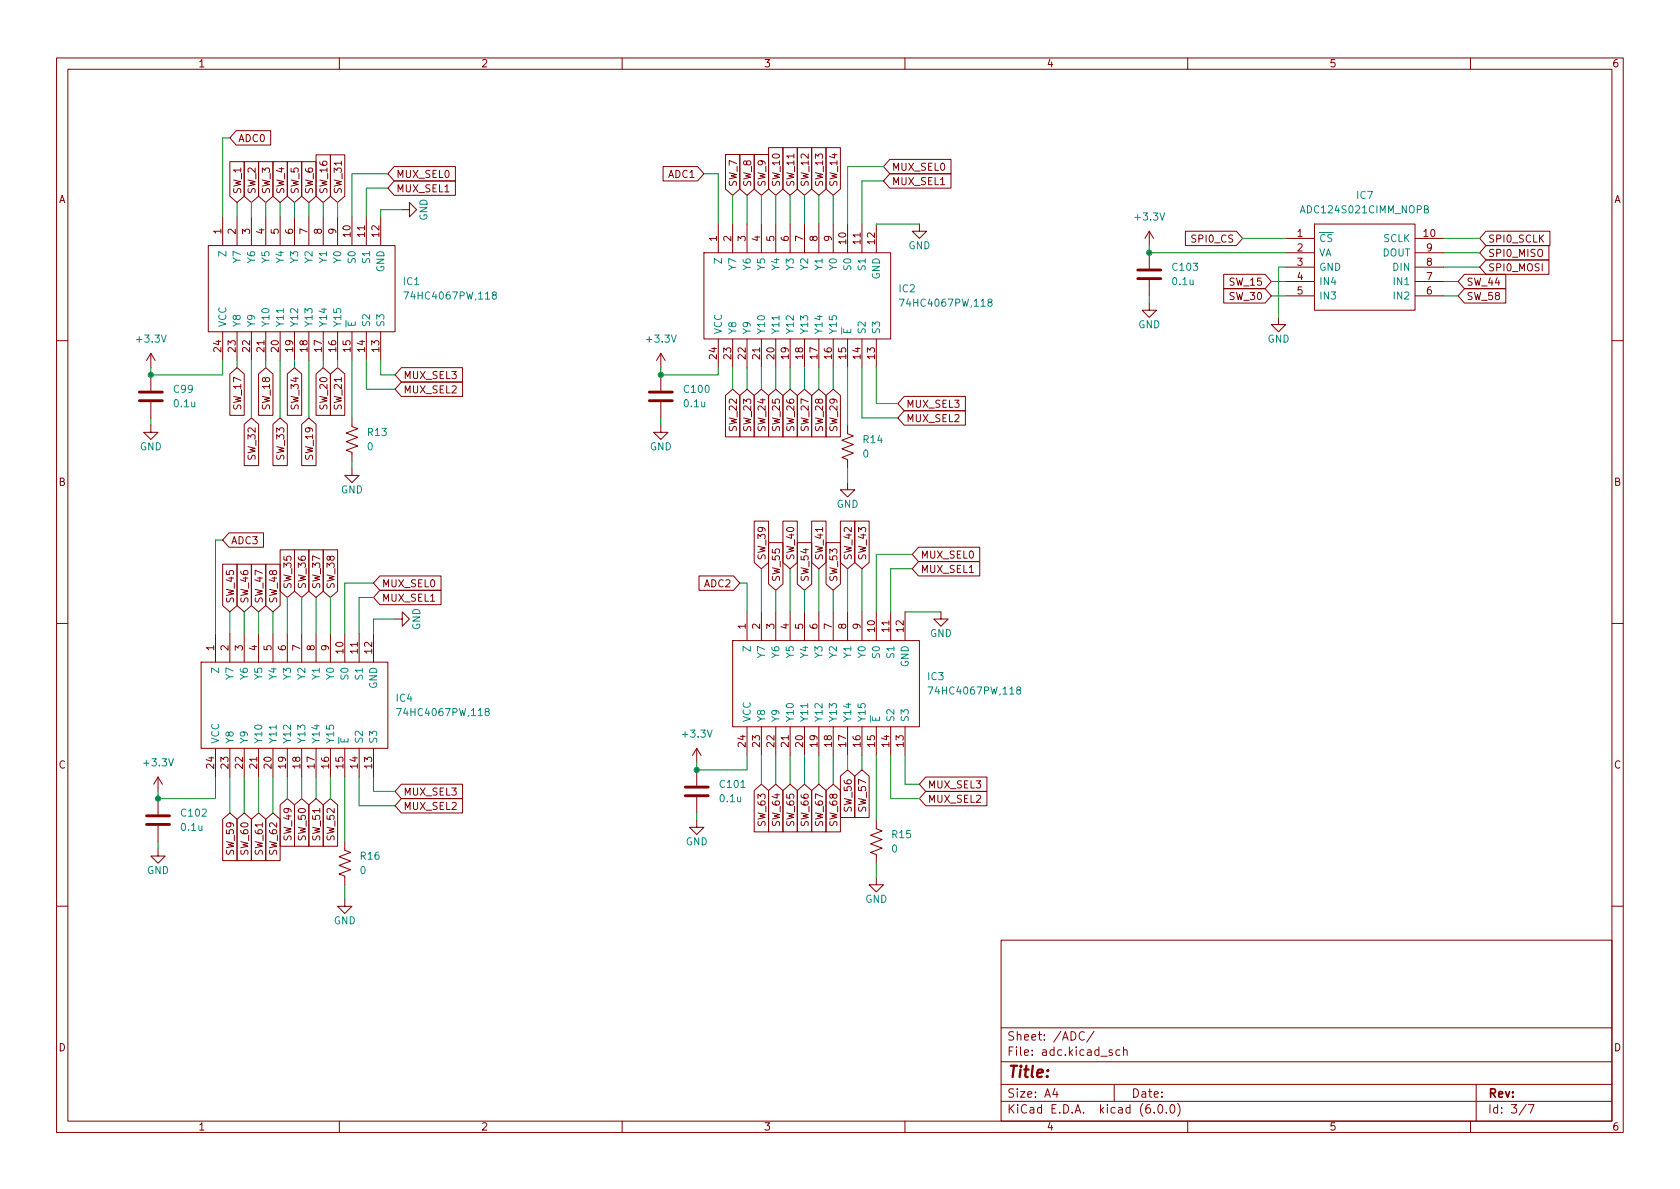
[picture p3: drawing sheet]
<svg xmlns="http://www.w3.org/2000/svg" width="297mm" height="210mm" viewBox="0 0 297 210" stroke-linecap="round" stroke-linejoin="round" font-family="sans-serif">
<defs><g id="words">
<text font-size="2.8" fill="#840000" x="178" y="190.6">Title:</text>
<g font-size="2.1" fill="#840000">
<text x="178" y="184">Sheet: /ADC/</text>
<text x="178" y="186.7">File: adc.kicad_sch</text>
<text x="178" y="196.9">KiCad E.D.A. kicad (6.0.0)</text>
<text x="178" y="194.1">Size: A4</text>
<text x="200" y="194.1">Date:</text>
<text x="263" y="194.1">Rev:</text>
<text x="263" y="196.9">Id: 3/7</text>
</g>
<g font-size="1.8" fill="#840000">
<text x="35" y="11.9">1</text>
<text x="85" y="11.9">2</text>
<text x="135" y="11.9">3</text>
<text x="185" y="11.9">4</text>
<text x="235" y="11.9">5</text>
<text x="285" y="11.9">6</text>
<text x="42.1" y="25.1">ADC0</text>
<text x="10.3" y="35.9">A</text>
<text x="42.6" y="34.4" transform="rotate(-90 42.6 34.4)">SW_1</text>
<text x="45.2" y="34.4" transform="rotate(-90 45.2 34.4)">SW_2</text>
<text x="47.7" y="34.4" transform="rotate(-90 47.7 34.4)">SW_3</text>
<text x="50.3" y="34.4" transform="rotate(-90 50.3 34.4)">SW_4</text>
<text x="52.8" y="34.4" transform="rotate(-90 52.8 34.4)">SW_5</text>
<text x="55.3" y="34.4" transform="rotate(-90 55.3 34.4)">SW_6</text>
<text x="57.9" y="34.4" transform="rotate(-90 57.9 34.4)">SW_16</text>
<text x="60.4" y="34.4" transform="rotate(-90 60.4 34.4)">SW_31</text>
<text x="70" y="31.5">MUX_SEL0</text>
<text x="70" y="34">MUX_SEL1</text>
<text x="118.2" y="31.5">ADC1</text>
<text x="130.3" y="33.1" transform="rotate(-90 130.3 33.1)">SW_7</text>
<text x="132.8" y="33.1" transform="rotate(-90 132.8 33.1)">SW_8</text>
<text x="135.3" y="33.1" transform="rotate(-90 135.3 33.1)">SW_9</text>
<text x="137.9" y="33.1" transform="rotate(-90 137.9 33.1)">SW_10</text>
<text x="140.4" y="33.1" transform="rotate(-90 140.4 33.1)">SW_11</text>
<text x="143" y="33.1" transform="rotate(-90 143 33.1)">SW_12</text>
<text x="145.5" y="33.1" transform="rotate(-90 145.5 33.1)">SW_13</text>
<text x="148" y="33.1" transform="rotate(-90 148 33.1)">SW_14</text>
<text x="157.6" y="30.2">MUX_SEL0</text>
<text x="157.6" y="32.7">MUX_SEL1</text>
<text x="285.3" y="35.9">A</text>
<text x="39.1" y="41.4" transform="rotate(-90 39.1 41.4)">1</text>
<text x="41.7" y="41.4" transform="rotate(-90 41.7 41.4)">2</text>
<text x="44.2" y="41.4" transform="rotate(-90 44.2 41.4)">3</text>
<text x="46.7" y="41.4" transform="rotate(-90 46.7 41.4)">4</text>
<text x="49.3" y="41.4" transform="rotate(-90 49.3 41.4)">5</text>
<text x="51.8" y="41.4" transform="rotate(-90 51.8 41.4)">6</text>
<text x="54.4" y="41.4" transform="rotate(-90 54.4 41.4)">7</text>
<text x="56.9" y="41.4" transform="rotate(-90 56.9 41.4)">8</text>
<text x="59.4" y="41.4" transform="rotate(-90 59.4 41.4)">9</text>
<text x="62" y="41.9" transform="rotate(-90 62 41.9)">10</text>
<text x="64.5" y="41.9" transform="rotate(-90 64.5 41.9)">11</text>
<text x="67.1" y="41.9" transform="rotate(-90 67.1 41.9)">12</text>
<text x="229.4" y="41.9">1</text>
<text x="251.7" y="41.9">10</text>
<text x="126.7" y="42.7" transform="rotate(-90 126.7 42.7)">1</text>
<text x="129.3" y="42.7" transform="rotate(-90 129.3 42.7)">2</text>
<text x="131.8" y="42.7" transform="rotate(-90 131.8 42.7)">3</text>
<text x="134.4" y="42.7" transform="rotate(-90 134.4 42.7)">4</text>
<text x="136.9" y="42.7" transform="rotate(-90 136.9 42.7)">5</text>
<text x="139.4" y="42.7" transform="rotate(-90 139.4 42.7)">6</text>
<text x="142" y="42.7" transform="rotate(-90 142 42.7)">7</text>
<text x="144.5" y="42.7" transform="rotate(-90 144.5 42.7)">8</text>
<text x="147.1" y="42.7" transform="rotate(-90 147.1 42.7)">9</text>
<text x="149.6" y="43.1" transform="rotate(-90 149.6 43.1)">10</text>
<text x="152.1" y="43.1" transform="rotate(-90 152.1 43.1)">11</text>
<text x="154.7" y="43.1" transform="rotate(-90 154.7 43.1)">12</text>
<text x="211" y="42.9">SPI0_CS</text>
<text x="229.4" y="44.4">2</text>
<text x="229.4" y="47">3</text>
<text x="252.2" y="47">8</text>
<text x="252.2" y="44.4">9</text>
<text x="263.1" y="45.4">SPI0_MISO</text>
<text x="263.1" y="48">SPI0_MOSI</text>
<text x="263.1" y="42.9">SPI0_SCLK</text>
<text x="217.6" y="50.5">SW_15</text>
<text x="217.6" y="53">SW_30</text>
<text x="229.4" y="49.5">4</text>
<text x="229.4" y="52.1">5</text>
<text x="252.2" y="52.1">6</text>
<text x="252.2" y="49.5">7</text>
<text x="259.2" y="53">SW_58</text>
<text x="259.2" y="50.5">SW_44</text>
<text x="39.1" y="62.2" transform="rotate(-90 39.1 62.2)">24</text>
<text x="41.7" y="62.2" transform="rotate(-90 41.7 62.2)">23</text>
<text x="44.2" y="62.2" transform="rotate(-90 44.2 62.2)">22</text>
<text x="46.7" y="62.2" transform="rotate(-90 46.7 62.2)">21</text>
<text x="49.3" y="62.2" transform="rotate(-90 49.3 62.2)">20</text>
<text x="51.8" y="62.2" transform="rotate(-90 51.8 62.2)">19</text>
<text x="54.4" y="62.2" transform="rotate(-90 54.4 62.2)">18</text>
<text x="56.9" y="62.2" transform="rotate(-90 56.9 62.2)">17</text>
<text x="59.4" y="62.2" transform="rotate(-90 59.4 62.2)">16</text>
<text x="62" y="62.2" transform="rotate(-90 62 62.2)">15</text>
<text x="64.5" y="62.2" transform="rotate(-90 64.5 62.2)">14</text>
<text x="67.1" y="62.2" transform="rotate(-90 67.1 62.2)">13</text>
<text x="126.7" y="63.5" transform="rotate(-90 126.7 63.5)">24</text>
<text x="129.3" y="63.5" transform="rotate(-90 129.3 63.5)">23</text>
<text x="131.8" y="63.5" transform="rotate(-90 131.8 63.5)">22</text>
<text x="134.4" y="63.5" transform="rotate(-90 134.4 63.5)">21</text>
<text x="136.9" y="63.5" transform="rotate(-90 136.9 63.5)">20</text>
<text x="139.4" y="63.5" transform="rotate(-90 139.4 63.5)">19</text>
<text x="142" y="63.5" transform="rotate(-90 142 63.5)">18</text>
<text x="144.5" y="63.5" transform="rotate(-90 144.5 63.5)">17</text>
<text x="147.1" y="63.5" transform="rotate(-90 147.1 63.5)">16</text>
<text x="149.6" y="63.5" transform="rotate(-90 149.6 63.5)">15</text>
<text x="152.1" y="63.5" transform="rotate(-90 152.1 63.5)">14</text>
<text x="154.7" y="63.5" transform="rotate(-90 154.7 63.5)">13</text>
<text x="71.3" y="67">MUX_SEL3</text>
<text x="71.3" y="69.6">MUX_SEL2</text>
<text x="42.6" y="72.2" transform="rotate(-90 42.6 72.2)">SW_17</text>
<text x="47.7" y="72.2" transform="rotate(-90 47.7 72.2)">SW_18</text>
<text x="52.8" y="72.2" transform="rotate(-90 52.8 72.2)">SW_34</text>
<text x="57.9" y="72.2" transform="rotate(-90 57.9 72.2)">SW_20</text>
<text x="60.4" y="72.2" transform="rotate(-90 60.4 72.2)">SW_21</text>
<text x="130.3" y="76.1" transform="rotate(-90 130.3 76.1)">SW_22</text>
<text x="132.8" y="76.1" transform="rotate(-90 132.8 76.1)">SW_23</text>
<text x="135.3" y="76.1" transform="rotate(-90 135.3 76.1)">SW_24</text>
<text x="137.9" y="76.1" transform="rotate(-90 137.9 76.1)">SW_25</text>
<text x="140.4" y="76.1" transform="rotate(-90 140.4 76.1)">SW_26</text>
<text x="143" y="76.1" transform="rotate(-90 143 76.1)">SW_27</text>
<text x="145.5" y="76.1" transform="rotate(-90 145.5 76.1)">SW_28</text>
<text x="148" y="76.1" transform="rotate(-90 148 76.1)">SW_29</text>
<text x="160.2" y="72.1">MUX_SEL3</text>
<text x="160.2" y="74.6">MUX_SEL2</text>
<text x="45.2" y="81.1" transform="rotate(-90 45.2 81.1)">SW_32</text>
<text x="50.3" y="81.1" transform="rotate(-90 50.3 81.1)">SW_33</text>
<text x="55.3" y="81.1" transform="rotate(-90 55.3 81.1)">SW_19</text>
<text x="10.3" y="85.9">B</text>
<text x="285.3" y="85.9">B</text>
<text x="40.8" y="96.2">ADC3</text>
<text x="135.3" y="99.1" transform="rotate(-90 135.3 99.1)">SW_39</text>
<text x="140.4" y="99.1" transform="rotate(-90 140.4 99.1)">SW_40</text>
<text x="145.5" y="99.1" transform="rotate(-90 145.5 99.1)">SW_41</text>
<text x="150.6" y="99.1" transform="rotate(-90 150.6 99.1)">SW_42</text>
<text x="153.1" y="99.1" transform="rotate(-90 153.1 99.1)">SW_43</text>
<text x="162.7" y="98.8">MUX_SEL0</text>
<text x="162.7" y="101.3">MUX_SEL1</text>
<text x="41.4" y="106.8" transform="rotate(-90 41.4 106.8)">SW_45</text>
<text x="43.9" y="106.8" transform="rotate(-90 43.9 106.8)">SW_46</text>
<text x="46.4" y="106.8" transform="rotate(-90 46.4 106.8)">SW_47</text>
<text x="49" y="106.8" transform="rotate(-90 49 106.8)">SW_48</text>
<text x="51.5" y="104.2" transform="rotate(-90 51.5 104.2)">SW_35</text>
<text x="54.1" y="104.2" transform="rotate(-90 54.1 104.2)">SW_36</text>
<text x="56.6" y="104.2" transform="rotate(-90 56.6 104.2)">SW_37</text>
<text x="59.1" y="104.2" transform="rotate(-90 59.1 104.2)">SW_38</text>
<text x="67.5" y="106.4">MUX_SEL1</text>
<text x="67.5" y="103.8">MUX_SEL0</text>
<text x="124.6" y="103.8">ADC2</text>
<text x="137.9" y="103" transform="rotate(-90 137.9 103)">SW_55</text>
<text x="143" y="103" transform="rotate(-90 143 103)">SW_54</text>
<text x="148" y="103" transform="rotate(-90 148 103)">SW_53</text>
<text x="131.8" y="111.2" transform="rotate(-90 131.8 111.2)">1</text>
<text x="134.4" y="111.2" transform="rotate(-90 134.4 111.2)">2</text>
<text x="136.9" y="111.2" transform="rotate(-90 136.9 111.2)">3</text>
<text x="139.4" y="111.2" transform="rotate(-90 139.4 111.2)">4</text>
<text x="142" y="111.2" transform="rotate(-90 142 111.2)">5</text>
<text x="144.5" y="111.2" transform="rotate(-90 144.5 111.2)">6</text>
<text x="147.1" y="111.2" transform="rotate(-90 147.1 111.2)">7</text>
<text x="149.6" y="111.2" transform="rotate(-90 149.6 111.2)">8</text>
<text x="152.1" y="111.2" transform="rotate(-90 152.1 111.2)">9</text>
<text x="154.7" y="111.7" transform="rotate(-90 154.7 111.7)">10</text>
<text x="157.2" y="111.7" transform="rotate(-90 157.2 111.7)">11</text>
<text x="159.8" y="111.7" transform="rotate(-90 159.8 111.7)">12</text>
<text x="37.8" y="115" transform="rotate(-90 37.8 115)">1</text>
<text x="40.4" y="115" transform="rotate(-90 40.4 115)">2</text>
<text x="42.9" y="115" transform="rotate(-90 42.9 115)">3</text>
<text x="45.5" y="115" transform="rotate(-90 45.5 115)">4</text>
<text x="48" y="115" transform="rotate(-90 48 115)">5</text>
<text x="50.5" y="115" transform="rotate(-90 50.5 115)">6</text>
<text x="53.1" y="115" transform="rotate(-90 53.1 115)">7</text>
<text x="55.6" y="115" transform="rotate(-90 55.6 115)">8</text>
<text x="58.2" y="115" transform="rotate(-90 58.2 115)">9</text>
<text x="60.7" y="115.5" transform="rotate(-90 60.7 115.5)">10</text>
<text x="63.2" y="115.5" transform="rotate(-90 63.2 115.5)">11</text>
<text x="65.8" y="115.5" transform="rotate(-90 65.8 115.5)">12</text>
<text x="10.3" y="135.9">C</text>
<text x="37.8" y="135.9" transform="rotate(-90 37.8 135.9)">24</text>
<text x="40.4" y="135.9" transform="rotate(-90 40.4 135.9)">23</text>
<text x="42.9" y="135.9" transform="rotate(-90 42.9 135.9)">22</text>
<text x="45.5" y="135.9" transform="rotate(-90 45.5 135.9)">21</text>
<text x="48" y="135.9" transform="rotate(-90 48 135.9)">20</text>
<text x="50.5" y="135.9" transform="rotate(-90 50.5 135.9)">19</text>
<text x="53.1" y="135.9" transform="rotate(-90 53.1 135.9)">18</text>
<text x="55.6" y="135.9" transform="rotate(-90 55.6 135.9)">17</text>
<text x="58.2" y="135.9" transform="rotate(-90 58.2 135.9)">16</text>
<text x="60.7" y="135.9" transform="rotate(-90 60.7 135.9)">15</text>
<text x="63.2" y="135.9" transform="rotate(-90 63.2 135.9)">14</text>
<text x="65.8" y="135.9" transform="rotate(-90 65.8 135.9)">13</text>
<text x="131.8" y="132" transform="rotate(-90 131.8 132)">24</text>
<text x="134.4" y="132" transform="rotate(-90 134.4 132)">23</text>
<text x="136.9" y="132" transform="rotate(-90 136.9 132)">22</text>
<text x="139.4" y="132" transform="rotate(-90 139.4 132)">21</text>
<text x="142" y="132" transform="rotate(-90 142 132)">20</text>
<text x="144.5" y="132" transform="rotate(-90 144.5 132)">19</text>
<text x="147.1" y="132" transform="rotate(-90 147.1 132)">18</text>
<text x="149.6" y="132" transform="rotate(-90 149.6 132)">17</text>
<text x="152.1" y="132" transform="rotate(-90 152.1 132)">16</text>
<text x="154.7" y="132" transform="rotate(-90 154.7 132)">15</text>
<text x="157.2" y="132" transform="rotate(-90 157.2 132)">14</text>
<text x="159.8" y="132" transform="rotate(-90 159.8 132)">13</text>
<text x="285.3" y="135.9">C</text>
<text x="71.3" y="140.7">MUX_SEL3</text>
<text x="71.3" y="143.2">MUX_SEL2</text>
<text x="150.6" y="143.4" transform="rotate(-90 150.6 143.4)">SW_56</text>
<text x="153.1" y="143.4" transform="rotate(-90 153.1 143.4)">SW_57</text>
<text x="164" y="141.9">MUX_SEL2</text>
<text x="164" y="139.4">MUX_SEL3</text>
<text x="51.5" y="148.4" transform="rotate(-90 51.5 148.4)">SW_49</text>
<text x="54.1" y="148.4" transform="rotate(-90 54.1 148.4)">SW_50</text>
<text x="56.6" y="148.4" transform="rotate(-90 56.6 148.4)">SW_51</text>
<text x="59.1" y="148.4" transform="rotate(-90 59.1 148.4)">SW_52</text>
<text x="135.3" y="145.9" transform="rotate(-90 135.3 145.9)">SW_63</text>
<text x="137.9" y="145.9" transform="rotate(-90 137.9 145.9)">SW_64</text>
<text x="140.4" y="145.9" transform="rotate(-90 140.4 145.9)">SW_65</text>
<text x="143" y="145.9" transform="rotate(-90 143 145.9)">SW_66</text>
<text x="145.5" y="145.9" transform="rotate(-90 145.5 145.9)">SW_67</text>
<text x="148" y="145.9" transform="rotate(-90 148 145.9)">SW_68</text>
<text x="41.4" y="151" transform="rotate(-90 41.4 151)">SW_59</text>
<text x="43.9" y="151" transform="rotate(-90 43.9 151)">SW_60</text>
<text x="46.4" y="151" transform="rotate(-90 46.4 151)">SW_61</text>
<text x="49" y="151" transform="rotate(-90 49 151)">SW_62</text>
<text x="10.3" y="185.9">D</text>
<text x="285.3" y="185.9">D</text>
<text x="35" y="199.9">1</text>
<text x="85" y="199.9">2</text>
<text x="135" y="199.9">3</text>
<text x="185" y="199.9">4</text>
<text x="235" y="199.9">5</text>
<text x="285" y="199.9">6</text>
</g>
<g font-size="1.8" fill="#008484">
<text x="239.9" y="35.2">IC7</text>
<text x="75.6" y="39" transform="rotate(-90 75.6 39)">GND</text>
<text x="200.9" y="39">+3.3V</text>
<text x="230.4" y="37.7">ADC124S021CIMM_NOPB</text>
<text x="40" y="45.3" transform="rotate(-90 40 45.3)">Z</text>
<text x="42.5" y="46.4" transform="rotate(-90 42.5 46.4)">Y7</text>
<text x="45.1" y="46.4" transform="rotate(-90 45.1 46.4)">Y6</text>
<text x="47.6" y="46.4" transform="rotate(-90 47.6 46.4)">Y5</text>
<text x="50.2" y="46.4" transform="rotate(-90 50.2 46.4)">Y4</text>
<text x="52.7" y="46.4" transform="rotate(-90 52.7 46.4)">Y3</text>
<text x="55.2" y="46.4" transform="rotate(-90 55.2 46.4)">Y2</text>
<text x="57.8" y="46.4" transform="rotate(-90 57.8 46.4)">Y1</text>
<text x="60.3" y="46.4" transform="rotate(-90 60.3 46.4)">Y0</text>
<text x="62.9" y="46.4" transform="rotate(-90 62.9 46.4)">S0</text>
<text x="65.4" y="46.4" transform="rotate(-90 65.4 46.4)">S1</text>
<text x="127.6" y="46.5" transform="rotate(-90 127.6 46.5)">Z</text>
<text x="130.2" y="47.6" transform="rotate(-90 130.2 47.6)">Y7</text>
<text x="132.7" y="47.6" transform="rotate(-90 132.7 47.6)">Y6</text>
<text x="135.3" y="47.6" transform="rotate(-90 135.3 47.6)">Y5</text>
<text x="137.8" y="47.6" transform="rotate(-90 137.8 47.6)">Y4</text>
<text x="140.3" y="47.6" transform="rotate(-90 140.3 47.6)">Y3</text>
<text x="142.9" y="47.6" transform="rotate(-90 142.9 47.6)">Y2</text>
<text x="145.4" y="47.6" transform="rotate(-90 145.4 47.6)">Y1</text>
<text x="148" y="47.6" transform="rotate(-90 148 47.6)">Y0</text>
<text x="150.5" y="47.6" transform="rotate(-90 150.5 47.6)">S0</text>
<text x="153" y="47.6" transform="rotate(-90 153 47.6)">S1</text>
<text x="160.6" y="44.1">GND</text>
<text x="207.4" y="47.9">C103</text>
<text x="233.2" y="42.8">~{CS}</text>
<text x="233.2" y="45.3">VA</text>
<text x="233.2" y="47.9">GND</text>
<text x="244.4" y="45.3">DOUT</text>
<text x="244.6" y="42.8">SCLK</text>
<text x="246.4" y="47.9">DIN</text>
<text x="67.9" y="48.1" transform="rotate(-90 67.9 48.1)">GND</text>
<text x="71.4" y="50.4">IC1</text>
<text x="72.2" y="53">74HC4067PW,118</text>
<text x="155.6" y="49.4" transform="rotate(-90 155.6 49.4)">GND</text>
<text x="159" y="51.7">IC2</text>
<text x="207.4" y="50.4">0.1u</text>
<text x="233.2" y="50.4">IN4</text>
<text x="233.2" y="53">IN3</text>
<text x="246.7" y="53">IN2</text>
<text x="246.7" y="50.4">IN1</text>
<text x="40" y="57.9" transform="rotate(-90 40 57.9)">VCC</text>
<text x="42.5" y="57.9" transform="rotate(-90 42.5 57.9)">Y8</text>
<text x="45.1" y="57.9" transform="rotate(-90 45.1 57.9)">Y9</text>
<text x="47.6" y="57.9" transform="rotate(-90 47.6 57.9)">Y10</text>
<text x="50.2" y="57.9" transform="rotate(-90 50.2 57.9)">Y11</text>
<text x="52.7" y="57.9" transform="rotate(-90 52.7 57.9)">Y12</text>
<text x="55.2" y="57.9" transform="rotate(-90 55.2 57.9)">Y13</text>
<text x="57.8" y="57.9" transform="rotate(-90 57.8 57.9)">Y14</text>
<text x="60.3" y="57.9" transform="rotate(-90 60.3 57.9)">Y15</text>
<text x="62.9" y="57.9" transform="rotate(-90 62.9 57.9)">~{E}</text>
<text x="65.4" y="57.9" transform="rotate(-90 65.4 57.9)">S2</text>
<text x="67.9" y="57.9" transform="rotate(-90 67.9 57.9)">S3</text>
<text x="127.6" y="59.2" transform="rotate(-90 127.6 59.2)">VCC</text>
<text x="130.2" y="59.2" transform="rotate(-90 130.2 59.2)">Y8</text>
<text x="132.7" y="59.2" transform="rotate(-90 132.7 59.2)">Y9</text>
<text x="135.3" y="59.2" transform="rotate(-90 135.3 59.2)">Y10</text>
<text x="137.8" y="59.2" transform="rotate(-90 137.8 59.2)">Y11</text>
<text x="140.3" y="59.2" transform="rotate(-90 140.3 59.2)">Y12</text>
<text x="142.9" y="59.2" transform="rotate(-90 142.9 59.2)">Y13</text>
<text x="145.4" y="59.2" transform="rotate(-90 145.4 59.2)">Y14</text>
<text x="148" y="59.2" transform="rotate(-90 148 59.2)">Y15</text>
<text x="150.5" y="59.2" transform="rotate(-90 150.5 59.2)">~{E}</text>
<text x="153" y="59.2" transform="rotate(-90 153 59.2)">S2</text>
<text x="155.6" y="59.2" transform="rotate(-90 155.6 59.2)">S3</text>
<text x="159.9" y="54.2">74HC4067PW,118</text>
<text x="201.2" y="58">GND</text>
<text x="24.3" y="60.6">+3.3V</text>
<text x="114.5" y="60.6">+3.3V</text>
<text x="224.1" y="60.6">GND</text>
<text x="30.8" y="69.5">C99</text>
<text x="121.1" y="69.5">C100</text>
<text x="30.9" y="72">0.1u</text>
<text x="65.1" y="77.1">R13</text>
<text x="121" y="72">0.1u</text>
<text x="24.7" y="79.6">GND</text>
<text x="65" y="79.6">0</text>
<text x="114.9" y="79.6">GND</text>
<text x="152.6" y="80.9">0</text>
<text x="152.7" y="78.4">R14</text>
<text x="60.3" y="87.2">GND</text>
<text x="147.9" y="89.8">GND</text>
<text x="74.3" y="111.4" transform="rotate(-90 74.3 111.4)">GND</text>
<text x="164.4" y="112.6">GND</text>
<text x="38.7" y="118.9" transform="rotate(-90 38.7 118.9)">Z</text>
<text x="132.7" y="115.1" transform="rotate(-90 132.7 115.1)">Z</text>
<text x="135.3" y="116.2" transform="rotate(-90 135.3 116.2)">Y7</text>
<text x="137.8" y="116.2" transform="rotate(-90 137.8 116.2)">Y6</text>
<text x="140.3" y="116.2" transform="rotate(-90 140.3 116.2)">Y5</text>
<text x="142.9" y="116.2" transform="rotate(-90 142.9 116.2)">Y4</text>
<text x="145.4" y="116.2" transform="rotate(-90 145.4 116.2)">Y3</text>
<text x="148" y="116.2" transform="rotate(-90 148 116.2)">Y2</text>
<text x="150.5" y="116.2" transform="rotate(-90 150.5 116.2)">Y1</text>
<text x="153" y="116.2" transform="rotate(-90 153 116.2)">Y0</text>
<text x="155.6" y="116.2" transform="rotate(-90 155.6 116.2)">S0</text>
<text x="158.1" y="116.2" transform="rotate(-90 158.1 116.2)">S1</text>
<text x="160.7" y="118" transform="rotate(-90 160.7 118)">GND</text>
<text x="41.3" y="120" transform="rotate(-90 41.3 120)">Y7</text>
<text x="43.8" y="120" transform="rotate(-90 43.8 120)">Y6</text>
<text x="46.4" y="120" transform="rotate(-90 46.4 120)">Y5</text>
<text x="48.9" y="120" transform="rotate(-90 48.9 120)">Y4</text>
<text x="51.4" y="120" transform="rotate(-90 51.4 120)">Y3</text>
<text x="54" y="120" transform="rotate(-90 54 120)">Y2</text>
<text x="56.5" y="120" transform="rotate(-90 56.5 120)">Y1</text>
<text x="59.1" y="120" transform="rotate(-90 59.1 120)">Y0</text>
<text x="61.6" y="120" transform="rotate(-90 61.6 120)">S0</text>
<text x="64.1" y="120" transform="rotate(-90 64.1 120)">S1</text>
<text x="66.7" y="121.8" transform="rotate(-90 66.7 121.8)">GND</text>
<text x="70.1" y="124.1">IC4</text>
<text x="164.1" y="120.3">IC3</text>
<text x="164.9" y="122.8">74HC4067PW,118</text>
<text x="38.7" y="131.6" transform="rotate(-90 38.7 131.6)">VCC</text>
<text x="41.3" y="131.6" transform="rotate(-90 41.3 131.6)">Y8</text>
<text x="43.8" y="131.6" transform="rotate(-90 43.8 131.6)">Y9</text>
<text x="46.4" y="131.6" transform="rotate(-90 46.4 131.6)">Y10</text>
<text x="48.9" y="131.6" transform="rotate(-90 48.9 131.6)">Y11</text>
<text x="51.4" y="131.6" transform="rotate(-90 51.4 131.6)">Y12</text>
<text x="54" y="131.6" transform="rotate(-90 54 131.6)">Y13</text>
<text x="56.5" y="131.6" transform="rotate(-90 56.5 131.6)">Y14</text>
<text x="59.1" y="131.6" transform="rotate(-90 59.1 131.6)">Y15</text>
<text x="61.6" y="131.6" transform="rotate(-90 61.6 131.6)">~{E}</text>
<text x="64.1" y="131.6" transform="rotate(-90 64.1 131.6)">S2</text>
<text x="66.7" y="131.6" transform="rotate(-90 66.7 131.6)">S3</text>
<text x="71" y="126.6">74HC4067PW,118</text>
<text x="120.9" y="130.4">+3.3V</text>
<text x="132.7" y="127.8" transform="rotate(-90 132.7 127.8)">VCC</text>
<text x="135.3" y="127.8" transform="rotate(-90 135.3 127.8)">Y8</text>
<text x="137.8" y="127.8" transform="rotate(-90 137.8 127.8)">Y9</text>
<text x="140.3" y="127.8" transform="rotate(-90 140.3 127.8)">Y10</text>
<text x="142.9" y="127.8" transform="rotate(-90 142.9 127.8)">Y11</text>
<text x="145.4" y="127.8" transform="rotate(-90 145.4 127.8)">Y12</text>
<text x="148" y="127.8" transform="rotate(-90 148 127.8)">Y13</text>
<text x="150.5" y="127.8" transform="rotate(-90 150.5 127.8)">Y14</text>
<text x="153" y="127.8" transform="rotate(-90 153 127.8)">Y15</text>
<text x="155.6" y="127.8" transform="rotate(-90 155.6 127.8)">~{E}</text>
<text x="158.1" y="127.8" transform="rotate(-90 158.1 127.8)">S2</text>
<text x="160.7" y="127.8" transform="rotate(-90 160.7 127.8)">S3</text>
<text x="25.6" y="135.5">+3.3V</text>
<text x="127.4" y="141.9">0.1u</text>
<text x="127.4" y="139.3">C101</text>
<text x="32.1" y="146.9">0.1u</text>
<text x="32.2" y="144.4">C102</text>
<text x="121.2" y="149.5">GND</text>
<text x="157.8" y="148.2">R15</text>
<text x="26" y="154.6">GND</text>
<text x="63.7" y="154.6">0</text>
<text x="63.8" y="152">R16</text>
<text x="157.7" y="150.7">0</text>
<text x="153" y="159.6">GND</text>
<text x="59" y="163.4">GND</text>
</g>
</g></defs>
<path d="M0 .2h297v210.1h-297z" fill="#fff" stroke="#fff" stroke-width=".18"/>
<g fill="none" stroke="#840000" stroke-width=".18">
<path d="M10 10.2h277v190.1h-277zM12 12.2h273v186.1h-273zM60 10.2v2M110 10.2v2M160 10.2v2M210 10.2v2M260 10.2v2M39.4 38.3v5.1M40.6 28.6h2.6v6.1l-1.3 1.1-1.3-1.1zM41.8 23.1h6.1v2.5h-6.1l-1.2-1.2zM41.9 38.3v5.1M43.2 28.6h2.5v6.1l-1.3 1.1-1.2-1.1z"/>
<path d="M44.4 38.3v5.1M45.7 28.6h2.6v6.1l-1.3 1.1-1.3-1.1zM47 38.3v5.1M48.3 28.6h2.5v6.1l-1.3 1.1-1.2-1.1zM49.5 38.3v5.1M50.8 28.6h2.5v6.1l-1.2 1.1-1.3-1.1zM52.1 38.3v5.1M53.3 28.6h2.6v6.1l-1.3 1.1-1.3-1.1zM54.6 38.3v5.1M55.9 27.4h2.5v7.3l-1.3 1.1-1.2-1.1zM57.1 38.3v5.1M58.4 27.4h2.6v7.3l-1.3 1.1-1.3-1.1z"/>
<path d="M59.7 38.3v5.1M62.2 38.3v5.1M64.8 38.3v5.1M67.3 38.3v5.1M69.7 29.5h10.8v2.5h-10.8l-1.1-1.3zM69.7 32h10.8v2.5h-10.8l-1.1-1.2zM71.1 37.1h1.3v-1.3l1.3 1.3-1.3 1.2v-1.2M117.2 29.5h6.1l1.2 1.2-1.2 1.3h-6.1zM127 39.6v5.1M128.3 27.3h2.5v6.1l-1.3 1.1-1.2-1.1zM129.5 39.6v5.1M130.8 27.3h2.6v6.1l-1.3 1.1-1.3-1.1z"/>
<path d="M132.1 39.6v5.1M133.3 27.3h2.6v6.1l-1.3 1.1-1.3-1.1zM134.6 39.6v5.1M135.9 26.1h2.5v7.3l-1.2 1.1-1.3-1.1zM137.2 39.6v5.1M138.4 26.1h2.6v7.3l-1.3 1.1-1.3-1.1zM139.7 39.6v5.1M141 26.1h2.5v7.3l-1.3 1.1-1.2-1.1zM142.2 39.6v5.1M143.5 26.1h2.6v7.3l-1.3 1.1-1.3-1.1zM144.8 39.6v5.1M146 26.1h2.6v7.3l-1.3 1.1-1.3-1.1z"/>
<path d="M147.3 39.6v5.1M149.9 39.6v5.1M152.4 39.6v5.1M154.9 39.6v5.1M157.3 28.2h10.8v2.5h-10.8l-1.1-1.2zM157.3 30.7h10.8v2.6h-10.8l-1.1-1.3zM162.6 39.6v1.3h1.2l-1.2 1.3-1.3-1.3h1.3M232.4 39.6h17.8v15.3h-17.8zM36.8 43.4h33v15.3h-33zM39.4 58.7v5M41.9 58.7v5M44.4 58.7v5"/>
<path d="M47 58.7v5M49.5 58.7v5M52.1 58.7v5M54.6 58.7v5M57.1 58.7v5M59.7 58.7v5M62.2 58.7v5M64.8 58.7v5M67.3 58.7v5M124.5 44.7h33v15.2h-33zM127 59.9v5.1M129.5 59.9v5.1"/>
<path d="M132.1 59.9v5.1M134.6 59.9v5.1M137.2 59.9v5.1M139.7 59.9v5.1M142.2 59.9v5.1M144.8 59.9v5.1M147.3 59.9v5.1M149.9 59.9v5.1M152.4 59.9v5.1M154.9 59.9v5.1M203.2 53.6v1.3h1.3l-1.3 1.2-1.3-1.2h1.3M203.2 40.9v2.5"/>
<path d="M203.2 44.7v2.8M203.2 49.5v2.8M203.2 40.9l-.8 1.3M203.2 40.9l.8 1.3M209.6 40.9h9l1.1 1.3-1.1 1.2h-9zM216.4 48.5h7.3l1.1 1.3-1.1 1.2h-7.3zM216.4 51h7.3l1.1 1.3-1.1 1.3h-7.3zM226.1 56.1v1.3h1.2l-1.2 1.3-1.3-1.3h1.3M227.3 42.2h5.1M227.3 44.7h5.1M227.3 47.2h5.1M227.3 49.8h5.1"/>
<path d="M227.3 52.3h5.1M250.2 42.2h5.1M250.2 44.7h5.1M250.2 47.2h5.1M250.2 49.8h5.1M250.2 52.3h5.1M258.9 51h7.3v2.6h-7.3l-1.1-1.3zM258.9 48.5h7.3v2.5h-7.3l-1.1-1.2zM262.7 43.4h11.2v2.6h-11.2l-1.1-1.3zM262.7 46h11.2v2.5h-11.2l-1.1-1.3zM262.7 40.9h11.3v2.5h-11.3l-1.1-1.2zM10 60.2h2"/>
<path d="M26.7 75.2v1.2h1.2l-1.2 1.3-1.3-1.3h1.3M26.7 62.5l-.8 1.2M26.7 62.5v2.5M26.7 66.3v2.8M26.7 71.1v2.8M26.7 62.5l.7 1.2M40.6 66.1l1.3-1.1 1.3 1.1v7.3h-2.6zM43.2 75l1.2-1.1 1.3 1.1v7.3h-2.5zM45.7 66.1l1.3-1.1 1.3 1.1v7.3h-2.6zM48.3 75l1.2-1.1 1.3 1.1v7.3h-2.5zM50.8 66.1l1.3-1.1 1.2 1.1v7.3h-2.5zM53.3 75l1.3-1.1 1.3 1.1v7.3h-2.6z"/>
<path d="M55.9 66.1l1.2-1.1 1.3 1.1v7.3h-2.5zM58.4 66.1l1.3-1.1 1.3 1.1v7.3h-2.6zM62.2 73.9v1.5l1 .4-2 .8 2 .7-2 .8 2 .8-2 .7 1 .4v1.5M71 65h10.8v2.6h-10.8l-1.2-1.3zM71 67.6h10.8v2.5h-10.8l-1.2-1.3zM116.8 75.2v1.2h1.3l-1.3 1.3-1.2-1.3h1.2M116.8 62.5l-.7 1.2M116.8 62.5v2.5M116.8 66.3v2.8M116.8 71.1v2.8M116.8 62.5l.8 1.2M128.3 69.9l1.2-1.1 1.3 1.1v7.4h-2.5z"/>
<path d="M130.8 69.9l1.3-1.1 1.3 1.1v7.4h-2.6zM133.3 69.9l1.3-1.1 1.3 1.1v7.4h-2.6zM135.9 69.9l1.3-1.1 1.2 1.1v7.4h-2.5zM138.4 69.9l1.3-1.1 1.3 1.1v7.4h-2.6zM141 69.9l1.2-1.1 1.3 1.1v7.4h-2.5zM143.5 69.9l1.3-1.1 1.3 1.1v7.4h-2.6zM146 69.9l1.3-1.1 1.3 1.1v7.4h-2.6zM149.9 75.2v1.5l1 .4-2.1 .7 2.1 .8-2.1 .8 2.1 .7-2.1 .8 1.1 .4v1.5M159.9 70.1h10.8v2.5h-10.8l-1.2-1.2zM159.9 72.6h10.8v2.6h-10.8l-1.2-1.3zM285 60.2h2M39.4 99.8h2.5v7.3l-1.3 1.1-1.2-1.1z"/>
<path d="M40.5 94.2h6.1v2.6h-6.1l-1.1-1.3zM41.9 99.8h2.6v7.3l-1.3 1.1-1.3-1.1zM44.4 99.8h2.6v7.3l-1.3 1.1-1.3-1.1zM47 99.8h2.5v7.3l-1.2 1.1-1.3-1.1zM49.5 97.2h2.6v7.3l-1.3 1.2-1.3-1.2zM52.1 97.2h2.5v7.3l-1.3 1.2-1.2-1.2zM54.6 97.2h2.6v7.3l-1.3 1.2-1.3-1.2zM57.1 97.2h2.6v7.3l-1.3 1.2-1.3-1.2zM62.2 82.8v1.3h1.3l-1.3 1.2-1.2-1.2h1.2M133.3 92.1h2.6v7.4l-1.3 1.1-1.3-1.1zM135.9 96h2.5v7.3l-1.2 1.1-1.3-1.1zM138.4 92.1h2.6v7.4l-1.3 1.1-1.3-1.1z"/>
<path d="M141 96h2.5v7.3l-1.3 1.1-1.2-1.1zM143.5 92.1h2.6v7.4l-1.3 1.1-1.3-1.1zM146 96h2.6v7.3l-1.3 1.1-1.3-1.1zM148.6 92.1h2.5v7.4l-1.2 1.1-1.3-1.1zM149.9 85.3v1.3h1.2l-1.2 1.3-1.3-1.3h1.3M151.1 92.1h2.6v7.4l-1.3 1.1-1.3-1.1zM162.4 96.8h10.8v2.5h-10.8l-1.1-1.3zM162.4 99.3h10.8v2.5h-10.8l-1.1-1.2zM10 110.2h2M35.6 117.1h33v15.2h-33zM38.1 112v5.1M40.6 112v5.1"/>
<path d="M43.2 112v5.1M45.7 112v5.1M48.3 112v5.1M50.8 112v5.1M53.3 112v5.1M55.9 112v5.1M58.4 112v5.1M61 112v5.1M63.5 112v5.1M66 112v5.1M67.2 104.4h10.8v2.5h-10.8l-1.2-1.2zM67.2 101.8h10.8v2.6h-10.8l-1.2-1.3z"/>
<path d="M69.8 109.5h1.3v-1.3l1.3 1.3-1.3 1.2v-1.2M123.6 101.8h6.1l1.1 1.3-1.1 1.3h-6.1zM129.5 113.3h33.1v15.2h-33.1zM132.1 108.2v5.1M134.6 108.2v5.1M137.2 108.2v5.1M139.7 108.2v5.1M142.2 108.2v5.1M144.8 108.2v5.1M147.3 108.2v5.1M149.9 108.2v5.1M152.4 108.2v5.1"/>
<path d="M154.9 108.2v5.1M157.5 108.2v5.1M160 108.2v5.1M166.4 108.2v1.3h1.2l-1.2 1.2-1.3-1.2h1.3M285 110.2h2M27.9 137.4l-.7 1.3M27.9 137.4v2.5M27.9 137.4l.8 1.3M38.1 132.3v5.1M40.6 132.3v5.1M43.2 132.3v5.1M45.7 132.3v5.1"/>
<path d="M48.3 132.3v5.1M50.8 132.3v5.1M53.3 132.3v5.1M55.9 132.3v5.1M58.4 132.3v5.1M61 132.3v5.1M63.5 132.3v5.1M66 132.3v5.1M71 138.7h10.8v2.5h-10.8l-1.2-1.3zM123.2 132.3v2.6M123.2 136.1v2.8M123.2 132.3l-.8 1.3"/>
<path d="M123.2 132.3l.8 1.3M132.1 128.5v5.1M133.3 139.8l1.3-1.1 1.3 1.1v7.3h-2.6zM134.6 128.5v5.1M135.9 139.8l1.3-1.1 1.2 1.1v7.3h-2.5zM137.2 128.5v5.1M138.4 139.8l1.3-1.1 1.3 1.1v7.3h-2.6zM139.7 128.5v5.1M141 139.8l1.2-1.1 1.3 1.1v7.3h-2.5zM142.2 128.5v5.1M143.5 139.8l1.3-1.1 1.3 1.1v7.3h-2.6zM144.8 128.5v5.1"/>
<path d="M146 139.8l1.3-1.1 1.3 1.1v7.3h-2.6zM147.3 128.5v5.1M148.6 137.2l1.3-1.1 1.2 1.1v7.4h-2.5zM149.9 128.5v5.1M151.1 137.2l1.3-1.1 1.3 1.1v7.4h-2.6zM152.4 128.5v5.1M154.9 128.5v5.1M157.5 128.5v5.1M160 128.5v5.1M163.7 139.9h10.8v2.6h-10.8l-1.1-1.3zM163.7 137.4h10.8v2.5h-10.8l-1.1-1.2zM27.9 150.1v1.3h1.3l-1.3 1.2-1.2-1.2h1.2"/>
<path d="M27.9 141.2v2.8M27.9 146v2.8M39.4 144.9l1.2-1.1 1.3 1.1v7.3h-2.5zM41.9 144.9l1.3-1.1 1.3 1.1v7.3h-2.6zM44.4 144.9l1.3-1.1 1.3 1.1v7.3h-2.6zM47 144.9l1.3-1.1 1.2 1.1v7.3h-2.5zM49.5 142.3l1.3-1.1 1.3 1.1v7.3h-2.6zM52.1 142.3l1.2-1.1 1.3 1.1v7.3h-2.5zM54.6 142.3l1.3-1.1 1.3 1.1v7.3h-2.6zM57.1 142.3l1.3-1.1 1.3 1.1v7.3h-2.6zM61 148.8v1.6l1 .3-2.1 .8 2.1 .8-2.1 .7 2.1 .8-2.1 .8 1.1 .3v1.6M61 159v1.3h1.2l-1.2 1.2-1.3-1.2h1.3"/>
<path d="M71 141.2h10.8v2.6h-10.8l-1.2-1.3zM123.2 145v1.3h1.3l-1.3 1.3-1.3-1.3h1.3M123.2 141v2.8M154.9 155.2v1.3h1.3l-1.3 1.2-1.2-1.2h1.2M154.9 145v1.6l1.1 .3-2.1 .8 2.1 .8-2.1 .7 2.1 .8-2.1 .7 1 .4v1.5M10 160.2h2M177 166.3h108v32h-108zM285 160.2h2M60 198.3v2M110 198.3v2M160 198.3v2M177 194.8h108"/>
<path d="M177 191.8h108M177 187.8h108M177 181.8h108M186.5 192.5l-.4 1h1M186.9 193v1M191.7 182.6a.6 .6 0 0 0-.7 0 .6 .6 0 0 0-.2 .7 .56 .56 0 0 0 .3 .6 .56 .56 0 0 0 .6-.1M193.4 182.4l-1.3 1.9M196.6 185.7l-.3-.1-.2 .2v.3l.5 .1v.4h-.5M197 191.8v3M198 185.7l-.4-.1-.3 .3v.4l.1 .3h.6M198.6 185.8l.3-.2 .3 .1 .1 .9M198.6 185.1v1.5"/>
<path d="M204.1 196.7v.1M204.9 195.4l.2-.1a.81 .81 0 0 1 .6 .7 .81 .81 0 0 1-.3 .8h-.2a.81 .81 0 0 1-.6-.6 .81 .81 0 0 1 .3-.8zM206.2 196.7v.1M207.1 195.4l.1-.1a.81 .81 0 0 1 .6 .7 .81 .81 0 0 1-.3 .8h-.1a.81 .81 0 0 1-.6-.6 .81 .81 0 0 1 .3-.8zM208.2 195.1a1.72 1.72 0 0 1 0 2.3M210 198.3v2M260 198.3v2M261 191.8v6.5M269.9 195.3l-1.3 1.9M270.2 195.3h1l-.6 1.5"/>
</g>
<path d="M201.2 49.3h4M201.2 47.7h4M24.6 70.9h4.1M24.6 69.3h4.1M114.8 70.9h4.1M114.8 69.3h4.1M121.2 139.2h4M25.9 145.8h4.1M25.9 144.3h4.1M121.2 140.7h4" fill="none" stroke="#840000" stroke-width=".51"/>
<path d="M251.9 37l.5-.1 .1-.2v-.2l-.6-.1v1.3h.4l.2-.2 .1-.3-.3-.2M71.4 51.6h.8l-.5 1.3M87.3 52.2l-.3-.3 .1-.2 .2-.1 .3 .1 .2 .2-.1 .1-.5 .2-.2 .2 .1 .4 .2 .1h.2l.3-.2-.1-.4-.2-.1M159 52.9h.9l-.6 1.3M174.9 53.4l-.2-.2v-.2l.2-.1 .4 .1 .1 .1-.1 .2-.5 .2-.1 .2v.3l.2 .2 .4-.1 .1-.2-.1-.3-.1-.2M70.1 125.3h.9l-.6 1.3M86 125.8l-.2-.2v-.2l.2-.1h.4l.1 .2-.1 .2-.5 .2-.1 .2v.3l.2 .2h.3l.2-.3-.1-.4-.1-.1M164.1 121.5h.8l-.5 1.2M180 122l-.2-.2v-.2l.2-.1h.4l.1 .2-.1 .2-.5 .2-.1 .2v.3l.2 .1h.4l.1-.2-.1-.4-.2-.1" fill="none" stroke="#008484" stroke-width=".18"/>
<g fill="none" stroke="#008400" stroke-width=".18">
<path d="M40.6 24.4h-1.2v13.9M41.9 35.8v2.5M44.4 35.8v2.5M47 35.8v2.5M49.5 35.8v2.5M52.1 35.8v2.5M54.6 35.8v2.5M57.1 35.8v2.5M59.7 35.8v2.5M68.6 30.7h-6.4v7.6M68.6 33.3h-3.8v5M71.1 37.1h-3.8v1.2"/>
<path d="M124.5 30.7h2.5v8.9M129.5 34.5v5.1M132.1 34.5v5.1M134.6 34.5v5.1M137.2 34.5v5.1M139.7 34.5v5.1M142.2 34.5v5.1M144.8 34.5v5.1M147.3 34.5v5.1M154.9 39.6h7.7M156.2 32h-3.8v7.6M156.2 29.5h-6.3v10.1"/>
<path d="M203.2 43.4v1.3h24.1M203.2 52.3v1.3M219.7 42.2h7.6M224.8 52.3h2.5M224.8 49.8h2.5M227.3 47.2h-1.2v8.9M255.3 42.2h6.3M255.3 52.3h2.5M255.3 49.8h2.5M255.3 47.2h6.3M255.3 44.7h6.3M26.7 73.9v1.3"/>
<path d="M39.4 63.7v2.6h-12.7v-1.3M41.9 63.7v1.3M44.4 63.7v10.2M47 63.7v1.3M49.5 63.7v10.2M52.1 63.7v1.3M54.6 63.7v10.2M57.1 63.7v1.3M59.7 63.7v1.3M62.2 63.7v10.2M64.8 63.7v5.1h5M67.3 63.7v2.6h2.5"/>
<path d="M116.8 65v1.3h10.2v-1.3M116.8 73.9v1.3M129.5 65v3.8M132.1 65v3.8M134.6 65v3.8M137.2 65v3.8M139.7 65v3.8M142.2 65v3.8M144.8 65v3.8M147.3 65v3.8M149.9 65v10.2M152.4 65v8.9h6.3"/>
<path d="M154.9 65v6.4h3.8M39.4 95.5h-1.3v16.5M62.2 81.5v1.3M149.9 82.8v2.5M161.3 98h-6.4v10.2M40.6 108.2v3.8M43.2 108.2v3.8M45.7 108.2v3.8M48.3 108.2v3.8M50.8 105.7v6.3M53.3 105.7v6.3M55.9 105.7v6.3"/>
<path d="M58.4 105.7v6.3M66 103.1h-5v8.9M66 105.7h-2.5v6.3M69.8 109.5h-3.8v2.5M130.8 103.1h1.3v5.1M134.6 100.6v7.6M137.2 104.4v3.8M139.7 100.6v7.6M142.2 104.4v3.8M144.8 100.6v7.6M147.3 104.4v3.8M149.9 100.6v7.6"/>
<path d="M152.4 100.6v7.6M160 108.2h6.4M161.3 100.6h-3.8v7.6M38.1 137.4v3.8h-10.2v-1.3M40.6 137.4v6.4M43.2 137.4v6.4M45.7 137.4v6.4M48.3 137.4v6.4M50.8 137.4v3.8M53.3 137.4v3.8M55.9 137.4v3.8M58.4 137.4v3.8"/>
<path d="M61 137.4v11.4M63.5 137.4v5.1h6.3M66 137.4v2.5h3.8M132.1 133.6v2.5h-8.9v-1.2M134.6 133.6v5.1M137.2 133.6v5.1M139.7 133.6v5.1M142.2 133.6v5.1M144.8 133.6v5.1M147.3 133.6v5.1M149.9 133.6v2.5M152.4 133.6v2.5"/>
<path d="M154.9 133.6v11.4M157.5 133.6v7.6h5.1M160 133.6v5.1h2.6M27.9 148.8v1.3M61 156.5v2.5M123.2 143.8v1.2M154.9 152.6v2.6"/>
</g>
<g fill="#008400" stroke="#008400" stroke-width=".18">
<circle cx="116.8" cy="66.3" r=".46"/>
<circle cx="123.2" cy="136.1" r=".46"/>
<circle cx="27.9" cy="141.2" r=".46"/>
<circle cx="26.7" cy="66.3" r=".46"/>
<circle cx="203.2" cy="44.7" r=".46"/>
</g>
<use href="#words"/>
</svg>
